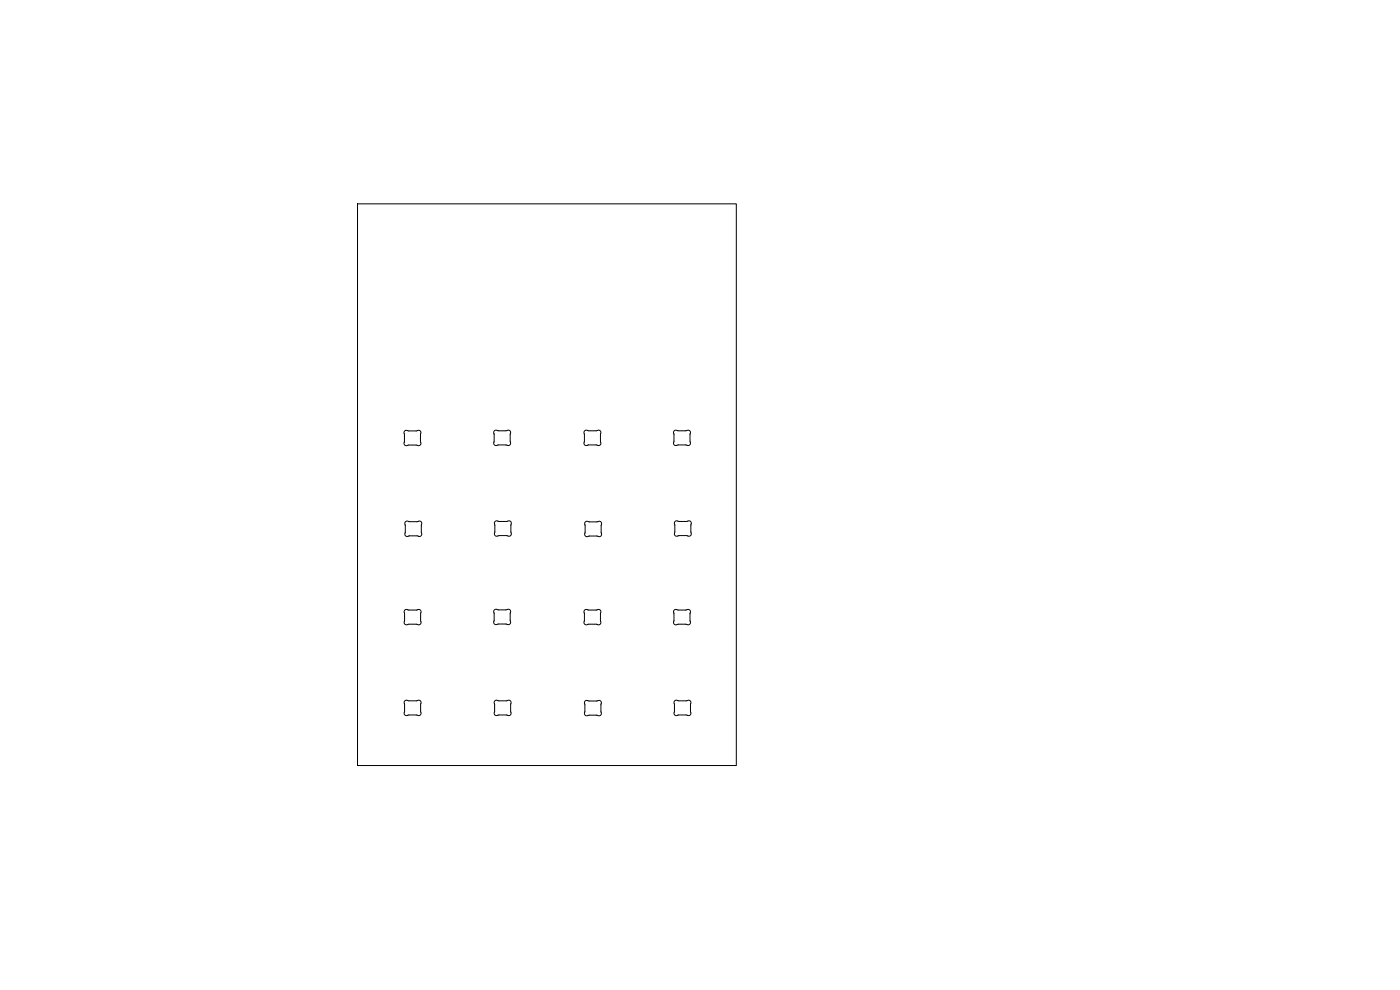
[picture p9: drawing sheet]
<svg xmlns="http://www.w3.org/2000/svg" width="297mm" height="210mm" viewBox="0 0 297 210" stroke-linecap="round" stroke-linejoin="round" font-family="sans-serif">
<g fill="none" stroke="#000" stroke-width=".21">
<path d="M75.8 43.2h80.4v119.2h-80.4zM85.8 91.4l.4-.1 .5 .1 2.1-.1 .3 .1 .2 .4-.1 2.6-.4 .1-.5-.1-2.1 .1-.3-.1-.2-.4v-2.3zM104.9 91.4l.3-.2 .5 .2 2.1-.2 .4 .2 .1 .4-.1 2.5-.4 .2-.5-.1-2.1 .1-.3-.1-.2-.4v-2.3zM124 91.4l.4-.2 .5 .2 2.1-.2 .3 .2 .2 .4-.1 2.5-.4 .2-.5-.1-2.1 .1-.3-.1-.2-.4v-2.3zM143 91.4l.4-.2 .5 .2 2.1-.2 .3 .2 .2 .4-.1 2.5-.4 .2-.5-.1-2.1 .1-.3-.1-.2-.4v-2.3zM86 110.7l.4-.2 .5 .2 2.1-.2 .3 .2 .2 .3-.1 2.6-.4 .2-.5-.1-2.1 .1-.3-.1-.2-.4v-2.3zM105 110.6l.4-.1 .5 .1 2.1-.1 .3 .1 .2 .4-.1 2.6-.4 .2-.5-.2-2.1 .2-.3-.2-.2-.4v-2.3zM124.2 110.7l.3-.1 .5 .1 2.1-.1 .4 .1 .1 .4-.1 2.6-.4 .1-.5-.1-2.1 .1-.3-.1-.2-.4v-2.3zM143.2 110.6l.4-.1 .5 .1 2.1-.1 .3 .1 .2 .4-.2 2.6-.3 .2-.5-.2-2.1 .2-.4-.2-.1-.4v-2.3zM85.9 129.4l.3-.1 .5 .1 2.1-.1 .4 .1 .1 .4-.1 2.6-.4 .1-.5-.1-2.1 .1-.3-.1-.2-.4v-2.3zM104.9 129.4l.3-.2 .5 .2 2.1-.2 .4 .2 .1 .3-.1 2.6-.4 .2-.5-.1-2.1 .1-.3-.1-.2-.4v-2.3zM124 129.4l.4-.1 .5 .1 2.1-.1 .3 .1 .2 .4-.1 2.6-.4 .1-.5-.1-2.1 .1-.3-.1-.2-.4v-2.3z"/>
<path d="M143 129.4l.4-.1 .5 .1 2.1-.1 .3 .1 .2 .4-.1 2.6-.4 .1-.5-.1-2.1 .1-.3-.1-.2-.4v-2.3zM85.9 148.7l.3-.2 .5 .2 2.1-.2 .4 .2 .1 .3-.1 2.6-.4 .2-.5-.1-2.1 .1-.3-.1-.2-.4v-2.3zM105 148.7l.3-.2 .5 .2 2.1-.2 .4 .2 .1 .3-.1 2.6-.4 .2-.5-.1-2.1 .1-.3-.1-.2-.4v-2.3zM124.1 148.7l.4-.1 .5 .1 2.1-.1 .3 .1 .2 .4-.1 2.6-.4 .1-.5-.1-2.1 .1-.3-.1-.2-.4v-2.3zM143.1 148.7l.4-.2 .5 .2 2.1-.2 .3 .2 .2 .3-.1 2.6-.4 .2-.5-.1-2.1 .1-.3-.1-.2-.4v-2.3z"/>
</g>
</svg>
